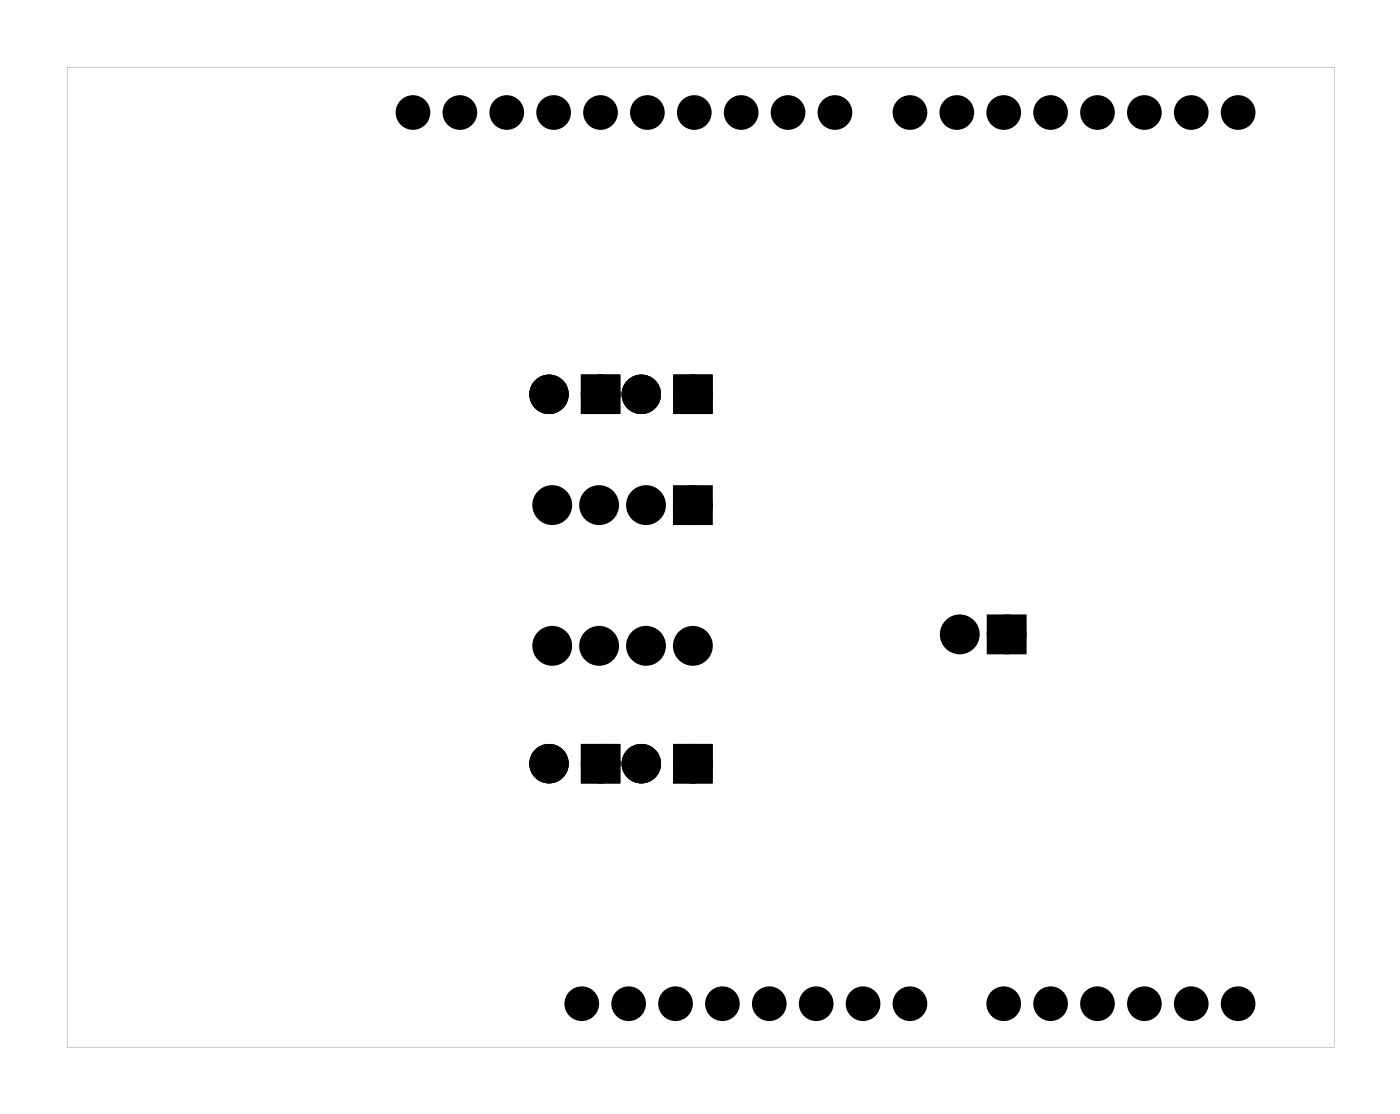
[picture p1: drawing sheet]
<svg xmlns="http://www.w3.org/2000/svg" width="76mm" height="60mm" viewBox="0 0 76 60" stroke-linecap="round" stroke-linejoin="round" font-family="sans-serif">
<g fill="#000">
<path d="M36.8 26.7h1.4v1.4h-1.4zM53.8 33.7h1.4v1.4h-1.4z"/>
<path d="M3.6 3.6h68.7v53.1h-68.7zM3.6 3.6v53.1h68.7v-53.1z"/>
<path d="M31.6 20.4v1.9h1.9v-1.9zM32 21.4a.51 .51 0 0 1 1 0 .51 .51 0 0 1-1 0z"/>
<path d="M31.6 20.4v1.9h1.9v-1.9zM32 21.4a.51 .51 0 0 1 1 0 .51 .51 0 0 1-1 0z"/>
<path d="M31.6 20.4v1.9h1.9v-1.9zM32 21.4a.51 .51 0 0 1 1 0 .51 .51 0 0 1-1 0z"/>
<path d="M36.6 20.4v1.9h1.9v-1.9zM37 21.4a.51 .51 0 0 1 1 0 .51 .51 0 0 1-1 0z"/>
<path d="M36.6 20.4v1.9h1.9v-1.9zM37 21.4a.51 .51 0 0 1 1 0 .51 .51 0 0 1-1 0z"/>
<path d="M36.6 20.4v1.9h1.9v-1.9zM37 21.4a.51 .51 0 0 1 1 0 .51 .51 0 0 1-1 0z"/>
<path d="M31.6 40.4v1.9h1.9v-1.9zM32 41.4a.51 .51 0 0 1 1 0 .51 .51 0 0 1-1 0z"/>
<path d="M31.6 40.4v1.9h1.9v-1.9zM32 41.4a.51 .51 0 0 1 1 0 .51 .51 0 0 1-1 0z"/>
<path d="M31.6 40.4v1.9h1.9v-1.9zM32 41.4a.51 .51 0 0 1 1 0 .51 .51 0 0 1-1 0z"/>
<path d="M36.6 40.4v1.9h1.9v-1.9zM37 41.4a.51 .51 0 0 1 1 0 .51 .51 0 0 1-1 0z"/>
<path d="M36.6 40.4v1.9h1.9v-1.9zM37 41.4a.51 .51 0 0 1 1 0 .51 .51 0 0 1-1 0z"/>
<path d="M36.6 40.4v1.9h1.9v-1.9zM37 41.4a.51 .51 0 0 1 1 0 .51 .51 0 0 1-1 0z"/>
</g>
<g fill="none" stroke="#000" stroke-width=".76" stroke-linecap="butt">
<path d="M36.8 26.7h1.4v1.4h-1.4zM53.8 33.7h1.4v1.4h-1.4z"/>
<circle cx="29.9" cy="27.4" r=".7"/>
<circle cx="29.9" cy="35" r=".7"/>
<circle cx="32.5" cy="27.4" r=".7"/>
<circle cx="32.5" cy="35" r=".7"/>
<circle cx="35" cy="27.4" r=".7"/>
<circle cx="35" cy="35" r=".7"/>
<circle cx="37.5" cy="27.4" r=".7"/>
<circle cx="37.5" cy="35" r=".7"/>
<circle cx="52" cy="34.4" r=".7"/>
<circle cx="54.5" cy="34.4" r=".7"/>
</g>
<g fill="#000">
<circle cx="22.4" cy="6.1" r=".65"/>
<circle cx="24.9" cy="6.1" r=".65"/>
<circle cx="27.5" cy="6.1" r=".65"/>
<circle cx="30" cy="6.1" r=".65"/>
<circle cx="32.5" cy="6.1" r=".65"/>
<circle cx="35.1" cy="6.1" r=".65"/>
<circle cx="37.6" cy="6.1" r=".65"/>
<circle cx="40.2" cy="6.1" r=".65"/>
<circle cx="42.7" cy="6.1" r=".65"/>
<circle cx="45.2" cy="6.1" r=".65"/>
<circle cx="49.3" cy="6.1" r=".65"/>
<circle cx="51.8" cy="6.1" r=".65"/>
<circle cx="54.4" cy="6.1" r=".65"/>
<circle cx="56.9" cy="6.1" r=".65"/>
<circle cx="59.5" cy="6.1" r=".65"/>
<circle cx="62" cy="6.1" r=".65"/>
<circle cx="64.5" cy="6.1" r=".65"/>
<circle cx="67.1" cy="6.1" r=".65"/>
<circle cx="29.7" cy="21.4" r=".72"/>
<circle cx="29.9" cy="35" r=".7"/>
<circle cx="29.9" cy="27.4" r=".7"/>
<circle cx="32.5" cy="35" r=".7"/>
<circle cx="32.5" cy="27.4" r=".7"/>
<circle cx="32.5" cy="21.4" r=".72"/>
<circle cx="34.7" cy="21.4" r=".72"/>
<circle cx="35" cy="35" r=".7"/>
<circle cx="35" cy="27.4" r=".7"/>
<circle cx="37.5" cy="35" r=".7"/>
<circle cx="37.5" cy="27.4" r=".7"/>
<circle cx="37.5" cy="21.4" r=".72"/>
<circle cx="52" cy="34.4" r=".7"/>
<circle cx="54.5" cy="34.4" r=".7"/>
<circle cx="29.7" cy="41.4" r=".72"/>
<circle cx="31.5" cy="54.4" r=".65"/>
<circle cx="32.5" cy="41.4" r=".72"/>
<circle cx="34.1" cy="54.4" r=".65"/>
<circle cx="34.7" cy="41.4" r=".72"/>
<circle cx="36.6" cy="54.4" r=".65"/>
<circle cx="37.5" cy="41.4" r=".72"/>
<circle cx="39.1" cy="54.4" r=".65"/>
<circle cx="41.7" cy="54.4" r=".65"/>
<circle cx="44.2" cy="54.4" r=".65"/>
<circle cx="46.8" cy="54.4" r=".65"/>
<circle cx="49.3" cy="54.4" r=".65"/>
<circle cx="54.4" cy="54.4" r=".65"/>
<circle cx="56.9" cy="54.4" r=".65"/>
<circle cx="59.5" cy="54.4" r=".65"/>
<circle cx="62" cy="54.4" r=".65"/>
<circle cx="64.5" cy="54.4" r=".65"/>
<circle cx="67.1" cy="54.4" r=".65"/>
</g>
<g fill="none" stroke="#000" stroke-width=".57">
<circle cx="22.4" cy="6.1" r=".65"/>
<circle cx="24.9" cy="6.1" r=".65"/>
<circle cx="27.5" cy="6.1" r=".65"/>
<circle cx="30" cy="6.1" r=".65"/>
<circle cx="32.5" cy="6.1" r=".65"/>
<circle cx="35.1" cy="6.1" r=".65"/>
<circle cx="37.6" cy="6.1" r=".65"/>
<circle cx="40.2" cy="6.1" r=".65"/>
<circle cx="42.7" cy="6.1" r=".65"/>
<circle cx="45.2" cy="6.1" r=".65"/>
<circle cx="49.3" cy="6.1" r=".65"/>
<circle cx="51.8" cy="6.1" r=".65"/>
<circle cx="54.4" cy="6.1" r=".65"/>
<circle cx="56.9" cy="6.1" r=".65"/>
<circle cx="59.5" cy="6.1" r=".65"/>
<circle cx="62" cy="6.1" r=".65"/>
<circle cx="64.5" cy="6.1" r=".65"/>
<circle cx="67.1" cy="6.1" r=".65"/>
<circle cx="31.5" cy="54.4" r=".65"/>
<circle cx="34.1" cy="54.4" r=".65"/>
<circle cx="36.6" cy="54.4" r=".65"/>
<circle cx="39.1" cy="54.4" r=".65"/>
<circle cx="41.7" cy="54.4" r=".65"/>
<circle cx="44.2" cy="54.4" r=".65"/>
<circle cx="46.8" cy="54.4" r=".65"/>
<circle cx="49.3" cy="54.4" r=".65"/>
<circle cx="54.4" cy="54.4" r=".65"/>
<circle cx="56.9" cy="54.4" r=".65"/>
<circle cx="59.5" cy="54.4" r=".65"/>
<circle cx="62" cy="54.4" r=".65"/>
<circle cx="64.5" cy="54.4" r=".65"/>
<circle cx="67.1" cy="54.4" r=".65"/>
</g>
<g fill="none" stroke="#000" stroke-width=".69" stroke-linecap="butt">
<circle cx="29.7" cy="21.4" r=".72"/>
<circle cx="32.5" cy="21.4" r=".72"/>
<circle cx="34.7" cy="21.4" r=".72"/>
<circle cx="37.5" cy="21.4" r=".72"/>
<circle cx="29.7" cy="41.4" r=".72"/>
<circle cx="32.5" cy="41.4" r=".72"/>
<circle cx="34.7" cy="41.4" r=".72"/>
<circle cx="37.5" cy="41.4" r=".72"/>
</g>
<g fill="none" stroke="#000" stroke-width=".25">
<path d="M31.6 20.4h1.9v1.9h-1.9zM36.6 20.4h1.9v1.9h-1.9zM31.6 40.4h1.9v1.9h-1.9zM36.6 40.4h1.9v1.9h-1.9z"/>
<circle cx="32.5" cy="21.4" r=".51"/>
<circle cx="37.5" cy="21.4" r=".51"/>
<circle cx="32.5" cy="41.4" r=".51"/>
<circle cx="37.5" cy="41.4" r=".51"/>
</g>
</svg>
